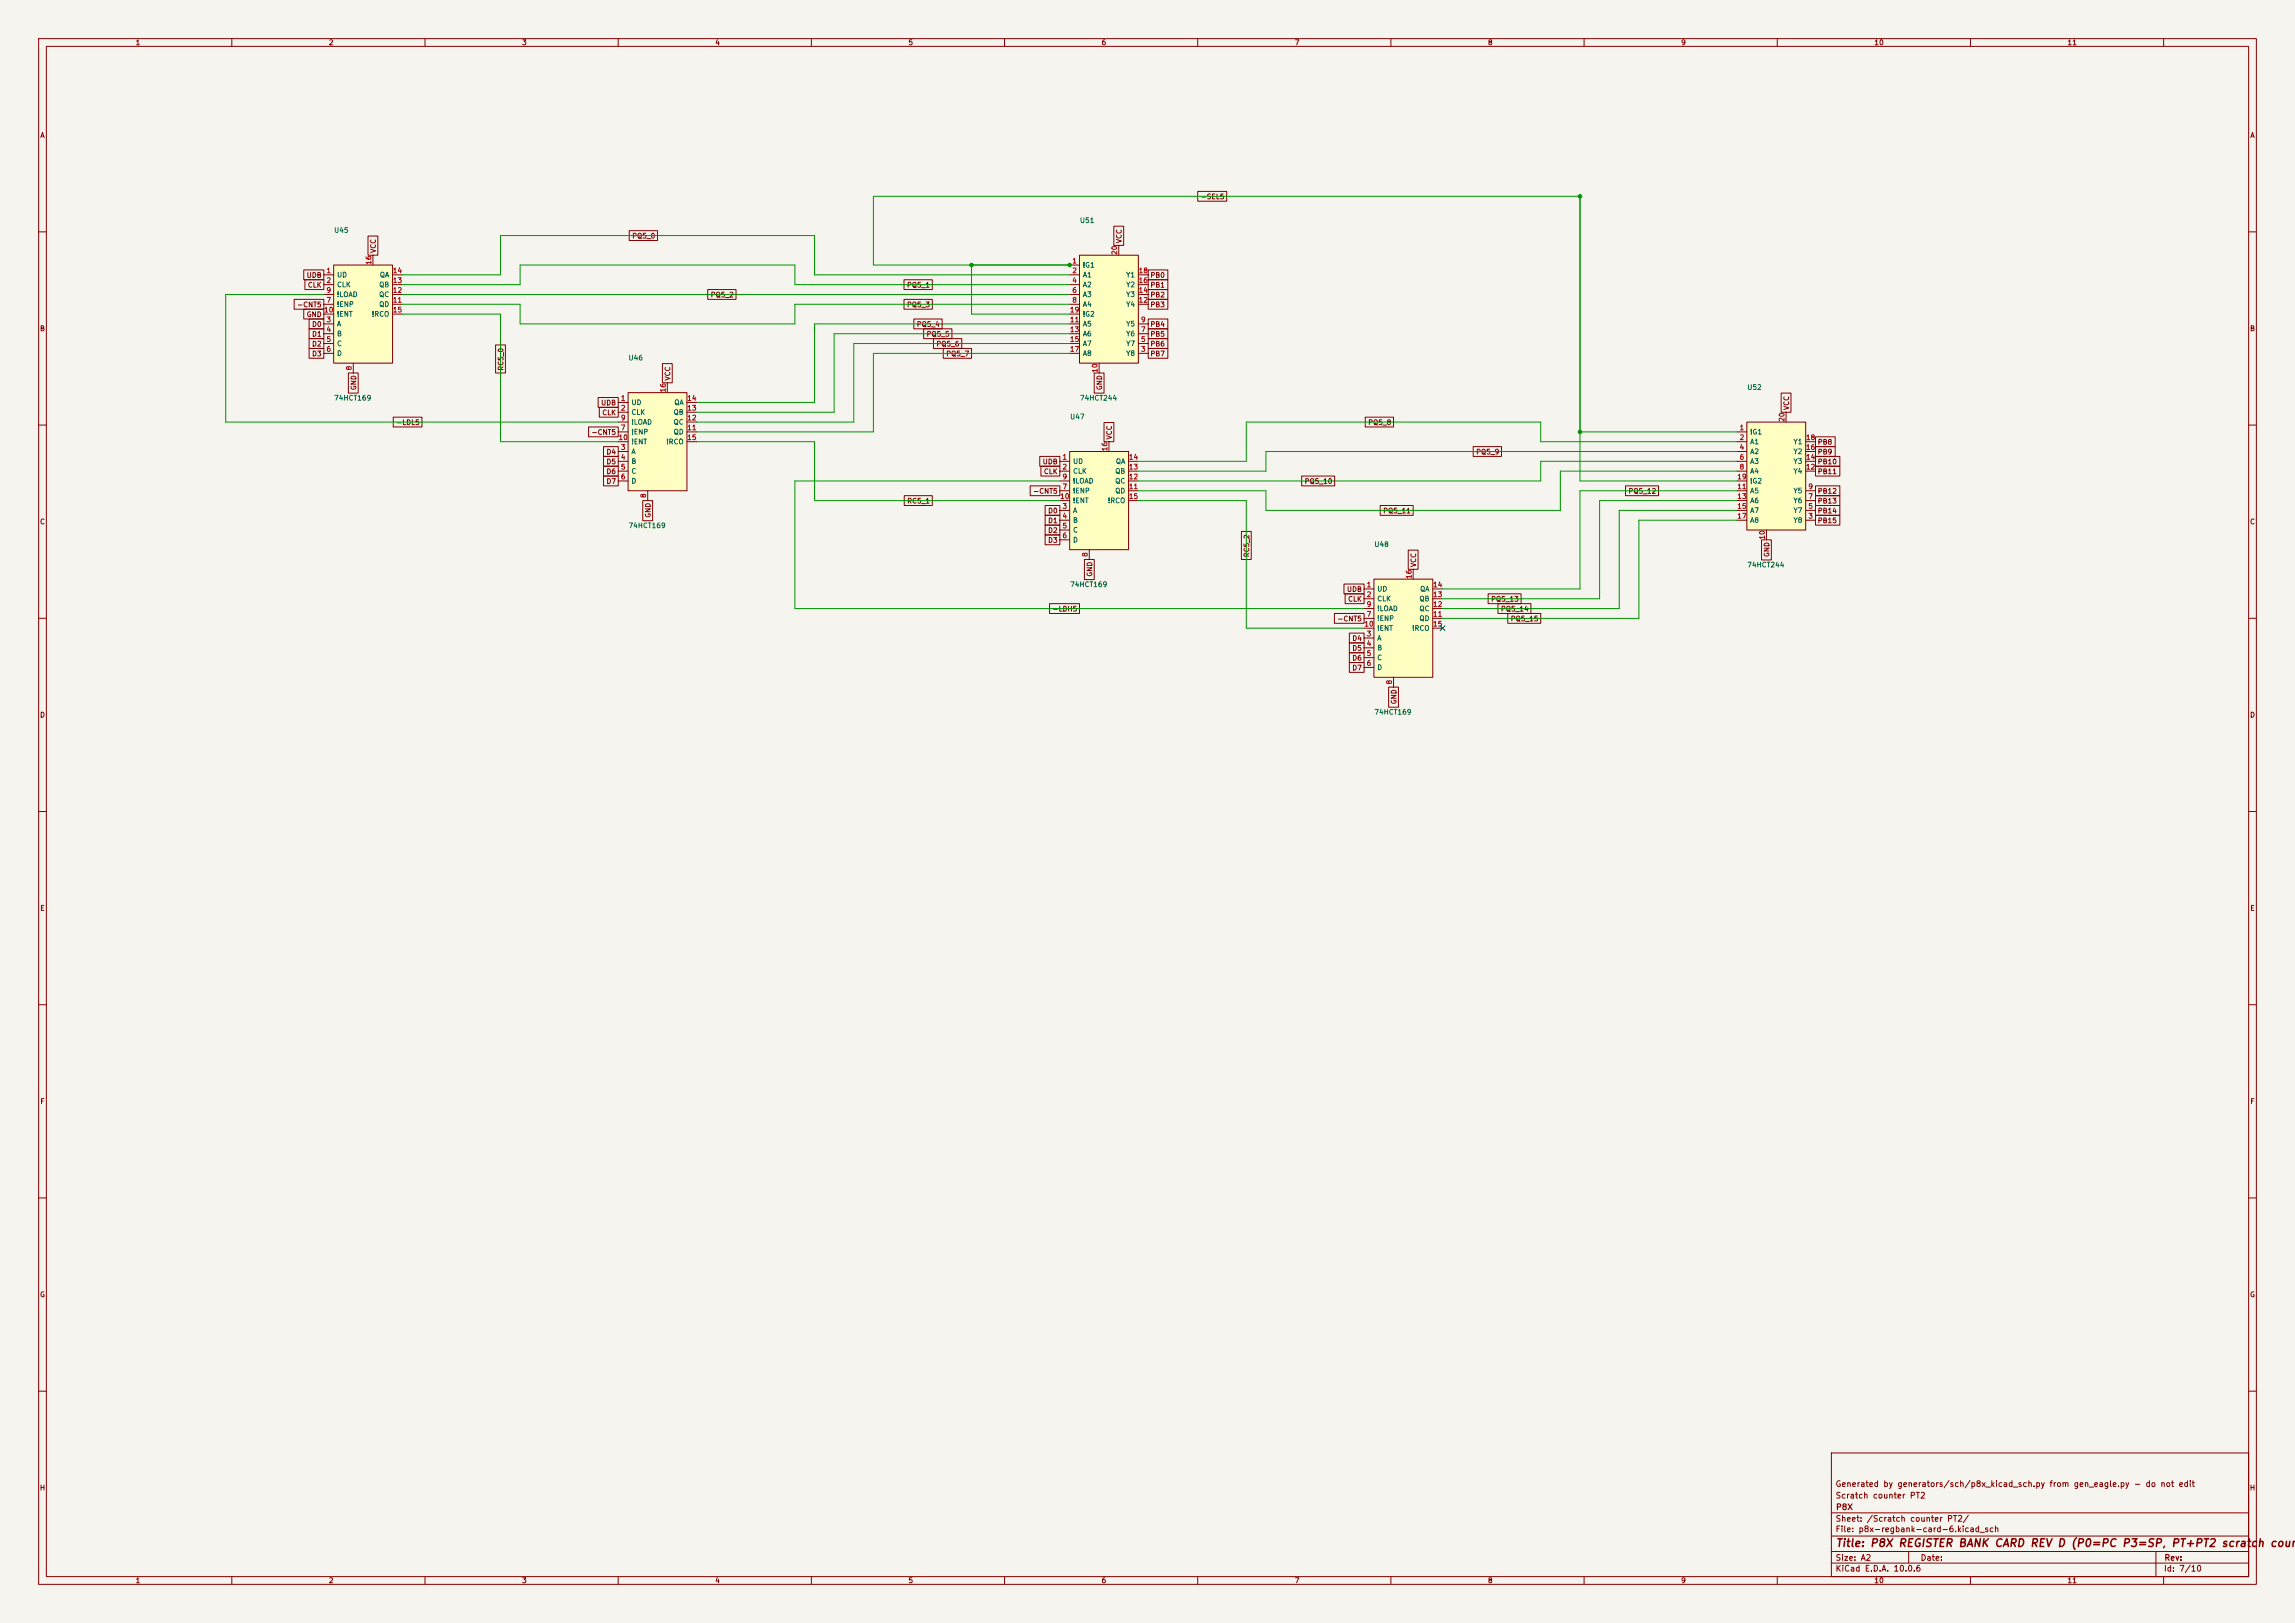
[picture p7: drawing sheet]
<svg xmlns="http://www.w3.org/2000/svg" width="594mm" height="420mm" viewBox="0 0 594 420" stroke-linecap="round" stroke-linejoin="round" font-family="sans-serif">
<defs><g id="words">
<text font-size="2" fill="#840000" x="475" y="400.8">Title: P8X REGISTER BANK CARD REV D (P0=PC P3=SP, PT+PT2 scratch count</text>
<g font-size="1.5" fill="#840000">
<text x="475" y="388.1">Scratch counter PT2</text>
<text x="475" y="385.1">Generated by generators/sch/p8x_kicad_sch.py from gen_eagle.py - do not edit</text>
<text x="475" y="394.1">Sheet: /Scratch counter PT2/</text>
<text x="475.1" y="391.1">P8X</text>
<text x="475" y="396.8">File: p8x-regbank-card-6.kicad_sch</text>
<text x="475" y="407">KiCad E.D.A. 10.0.6</text>
<text x="475" y="404.2">Size: A2</text>
<text x="497" y="404.2">Date:</text>
<text x="560" y="407">Id: 7/10</text>
<text x="560.1" y="404.2">Rev:</text>
</g>
<g font-size="1.3" fill="#840000">
<text x="35" y="12">1</text>
<text x="85" y="12">2</text>
<text x="135" y="12">3</text>
<text x="185" y="12">4</text>
<text x="235" y="12">5</text>
<text x="285" y="12">6</text>
<text x="335" y="12">7</text>
<text x="385" y="12">8</text>
<text x="435" y="12">9</text>
<text x="485" y="12">10</text>
<text x="535" y="12">11</text>
<text x="10.3" y="36">A</text>
<text x="582.3" y="36">A</text>
<text x="310.6" y="51.9">-SEL5</text>
<text x="97.6" y="65.6" transform="rotate(-90 97.6 65.6)">VCC</text>
<text x="163.5" y="62">PQ5_0</text>
<text x="290.6" y="63.1" transform="rotate(-90 290.6 63.1)">VCC</text>
<text x="79.2" y="72.2">UDB</text>
<text x="79.5" y="74.7">CLK</text>
<text x="183.8" y="77.3">PQ5_2</text>
<text x="234.6" y="74.7">PQ5_1</text>
<text x="297.6" y="77.3">PB2</text>
<text x="297.6" y="74.7">PB1</text>
<text x="297.6" y="72.2">PB0</text>
<text x="76.8" y="79.8">-CNT5</text>
<text x="79.2" y="82.3">GND</text>
<text x="234.6" y="79.8">PQ5_3</text>
<text x="297.6" y="79.8">PB3</text>
<text x="10.2" y="86">B</text>
<text x="80.6" y="84.9">D0</text>
<text x="80.6" y="90">D2</text>
<text x="80.6" y="87.4">D1</text>
<text x="237.1" y="84.9">PQ5_4</text>
<text x="239.7" y="87.4">PQ5_5</text>
<text x="242.2" y="90">PQ5_6</text>
<text x="297.6" y="84.9">PB4</text>
<text x="297.6" y="87.4">PB5</text>
<text x="297.6" y="90">PB6</text>
<text x="582.2" y="86">B</text>
<text x="80.6" y="92.5">D3</text>
<text x="244.8" y="92.5">PQ5_7</text>
<text x="297.6" y="92.5">PB7</text>
<text x="92.5" y="101.1" transform="rotate(-90 92.5 101.1)">GND</text>
<text x="130.6" y="96.1" transform="rotate(-90 130.6 96.1)">RC5_0</text>
<text x="173.8" y="98.6" transform="rotate(-90 173.8 98.6)">VCC</text>
<text x="285.5" y="101.1" transform="rotate(-90 285.5 101.1)">GND</text>
<text x="155.4" y="105.2">UDB</text>
<text x="155.7" y="107.7">CLK</text>
<text x="463.3" y="106.2" transform="rotate(-90 463.3 106.2)">VCC</text>
<text x="102.4" y="110.3">-LDL5</text>
<text x="153" y="112.8">-CNT5</text>
<text x="288.1" y="113.9" transform="rotate(-90 288.1 113.9)">VCC</text>
<text x="354" y="110.3">PQ5_8</text>
<text x="156.8" y="117.9">D4</text>
<text x="381.9" y="117.9">PQ5_9</text>
<text x="470.3" y="117.9">PB9</text>
<text x="470.3" y="115.4">PB8</text>
<text x="156.8" y="123">D6</text>
<text x="156.8" y="125.5">D7</text>
<text x="156.8" y="120.4">D5</text>
<text x="269.7" y="120.4">UDB</text>
<text x="270" y="123">CLK</text>
<text x="337.5" y="125.5">PQ5_10</text>
<text x="470.3" y="123">PB11</text>
<text x="470.3" y="120.4">PB10</text>
<text x="234.7" y="130.6">RC5_1</text>
<text x="267.3" y="128.1">-CNT5</text>
<text x="421.4" y="128.1">PQ5_12</text>
<text x="470.3" y="130.6">PB13</text>
<text x="470.3" y="128.1">PB12</text>
<text x="10.2" y="136">C</text>
<text x="168.7" y="134.1" transform="rotate(-90 168.7 134.1)">GND</text>
<text x="271.1" y="133.1">D0</text>
<text x="271.1" y="135.7">D1</text>
<text x="357.9" y="133.1">PQ5_11</text>
<text x="470.3" y="135.7">PB15</text>
<text x="470.3" y="133.1">PB14</text>
<text x="582.2" y="136">C</text>
<text x="271.1" y="140.8">D3</text>
<text x="271.1" y="138.2">D2</text>
<text x="283" y="149.4" transform="rotate(-90 283 149.4)">GND</text>
<text x="323.6" y="144.3" transform="rotate(-90 323.6 144.3)">RC5_2</text>
<text x="366.8" y="146.9" transform="rotate(-90 366.8 146.9)">VCC</text>
<text x="458.3" y="144.3" transform="rotate(-90 458.3 144.3)">GND</text>
<text x="348.5" y="153.5">UDB</text>
<text x="348.8" y="156">CLK</text>
<text x="385.8" y="156">PQ5_13</text>
<text x="272.3" y="158.5">-LDH5</text>
<text x="346" y="161.1">-CNT5</text>
<text x="388.3" y="158.5">PQ5_14</text>
<text x="390.9" y="161.1">PQ5_15</text>
<text x="349.9" y="166.2">D4</text>
<text x="349.9" y="168.7">D5</text>
<text x="349.9" y="171.2">D6</text>
<text x="349.9" y="173.8">D7</text>
<text x="10.2" y="186">D</text>
<text x="361.7" y="182.4" transform="rotate(-90 361.7 182.4)">GND</text>
<text x="582.2" y="186">D</text>
<text x="10.3" y="236">E</text>
<text x="582.3" y="236">E</text>
<text x="10.3" y="286">F</text>
<text x="582.3" y="286">F</text>
<text x="10.2" y="336">G</text>
<text x="582.2" y="336">G</text>
<text x="10.2" y="386">H</text>
<text x="582.2" y="386">H</text>
<text x="35" y="410">1</text>
<text x="85" y="410">2</text>
<text x="135" y="410">3</text>
<text x="185" y="410">4</text>
<text x="235" y="410">5</text>
<text x="285" y="410">6</text>
<text x="335" y="410">7</text>
<text x="385" y="410">8</text>
<text x="435" y="410">9</text>
<text x="485" y="410">10</text>
<text x="535" y="410">11</text>
</g>
<g font-size="1.3" fill="#006464">
<text x="279.4" y="58">U51</text>
<text x="86.3" y="60.5">U45</text>
<text x="280.1" y="69.5">!G1</text>
<text x="87.1" y="72.1">UD</text>
<text x="87.1" y="74.6">CLK</text>
<text x="87.1" y="77.2">!LOAD</text>
<text x="98" y="77.2">QC</text>
<text x="98" y="74.6">QB</text>
<text x="98.2" y="72.1">QA</text>
<text x="280.1" y="72.1">A1</text>
<text x="280.1" y="74.6">A2</text>
<text x="280.1" y="77.2">A3</text>
<text x="291.4" y="77.2">Y3</text>
<text x="291.4" y="74.6">Y2</text>
<text x="291.4" y="72.1">Y1</text>
<text x="87.1" y="79.7">!ENP</text>
<text x="87.1" y="82.2">!ENT</text>
<text x="96.1" y="82.2">!RCO</text>
<text x="98" y="79.7">QD</text>
<text x="280.1" y="79.7">A4</text>
<text x="280.1" y="82.2">!G2</text>
<text x="291.4" y="79.7">Y4</text>
<text x="87.1" y="84.8">A</text>
<text x="87.1" y="87.3">B</text>
<text x="87.1" y="89.9">C</text>
<text x="280.1" y="84.8">A5</text>
<text x="280.1" y="87.3">A6</text>
<text x="280.1" y="89.9">A7</text>
<text x="291.4" y="89.9">Y7</text>
<text x="291.4" y="87.3">Y6</text>
<text x="291.4" y="84.8">Y5</text>
<text x="87.1" y="92.4">D</text>
<text x="162.5" y="93.6">U46</text>
<text x="280.1" y="92.4">A8</text>
<text x="291.4" y="92.4">Y8</text>
<text x="452.1" y="101.2">U52</text>
<text x="86.3" y="103.9">74HCT169</text>
<text x="163.3" y="105.1">UD</text>
<text x="163.3" y="107.6">CLK</text>
<text x="174.2" y="107.6">QB</text>
<text x="174.4" y="105.1">QA</text>
<text x="279.4" y="103.9">74HCT244</text>
<text x="163.3" y="112.7">!ENP</text>
<text x="163.3" y="110.2">!LOAD</text>
<text x="174.2" y="112.7">QD</text>
<text x="174.2" y="110.2">QC</text>
<text x="276.8" y="108.8">U47</text>
<text x="452.9" y="112.7">!G1</text>
<text x="163.3" y="117.8">A</text>
<text x="163.3" y="115.3">!ENT</text>
<text x="172.3" y="115.3">!RCO</text>
<text x="452.9" y="115.3">A1</text>
<text x="452.9" y="117.8">A2</text>
<text x="464.1" y="117.8">Y2</text>
<text x="464.1" y="115.3">Y1</text>
<text x="163.3" y="120.3">B</text>
<text x="163.3" y="122.9">C</text>
<text x="163.3" y="125.4">D</text>
<text x="277.6" y="120.3">UD</text>
<text x="277.6" y="122.9">CLK</text>
<text x="277.6" y="125.4">!LOAD</text>
<text x="288.5" y="125.4">QC</text>
<text x="288.5" y="122.9">QB</text>
<text x="288.7" y="120.3">QA</text>
<text x="452.9" y="120.3">A3</text>
<text x="452.9" y="122.9">A4</text>
<text x="452.9" y="125.4">!G2</text>
<text x="464.1" y="122.9">Y4</text>
<text x="464.1" y="120.3">Y3</text>
<text x="277.6" y="128">!ENP</text>
<text x="277.6" y="130.5">!ENT</text>
<text x="286.6" y="130.5">!RCO</text>
<text x="288.5" y="128">QD</text>
<text x="452.9" y="128">A5</text>
<text x="452.9" y="130.5">A6</text>
<text x="464.1" y="130.5">Y6</text>
<text x="464.1" y="128">Y5</text>
<text x="162.5" y="137">74HCT169</text>
<text x="277.6" y="133">A</text>
<text x="277.6" y="135.6">B</text>
<text x="452.9" y="133">A7</text>
<text x="452.9" y="135.6">A8</text>
<text x="464.1" y="135.6">Y8</text>
<text x="464.1" y="133">Y7</text>
<text x="277.6" y="138.1">C</text>
<text x="277.6" y="140.7">D</text>
<text x="355.6" y="141.8">U48</text>
<text x="452.1" y="147.1">74HCT244</text>
<text x="276.8" y="152.2">74HCT169</text>
<text x="356.3" y="153.4">UD</text>
<text x="356.3" y="155.9">CLK</text>
<text x="367.3" y="155.9">QB</text>
<text x="367.4" y="153.4">QA</text>
<text x="356.3" y="161">!ENP</text>
<text x="356.3" y="158.4">!LOAD</text>
<text x="367.3" y="161">QD</text>
<text x="367.3" y="158.4">QC</text>
<text x="356.3" y="166.1">A</text>
<text x="356.3" y="163.5">!ENT</text>
<text x="365.4" y="163.5">!RCO</text>
<text x="356.3" y="168.6">B</text>
<text x="356.3" y="171.1">C</text>
<text x="356.3" y="173.7">D</text>
<text x="355.6" y="185.2">74HCT169</text>
</g>
<g font-size="1.3" fill="#a90000">
<text x="84.4" y="71">1</text>
<text x="96.4" y="68.6" transform="rotate(-90 96.4 68.6)">16</text>
<text x="101.5" y="71">14</text>
<text x="277.4" y="68.4">1</text>
<text x="277.4" y="71">2</text>
<text x="289.4" y="66.1" transform="rotate(-90 289.4 66.1)">20</text>
<text x="294.6" y="71">18</text>
<text x="84.4" y="73.5">2</text>
<text x="84.4" y="76.1">9</text>
<text x="101.5" y="76.1">12</text>
<text x="101.5" y="73.5">13</text>
<text x="277.4" y="73.5">4</text>
<text x="277.4" y="76.1">6</text>
<text x="294.6" y="76.1">14</text>
<text x="294.6" y="73.5">16</text>
<text x="83.8" y="81.1">10</text>
<text x="84.4" y="83.7">3</text>
<text x="84.4" y="78.6">7</text>
<text x="101.5" y="78.6">11</text>
<text x="101.5" y="81.1">15</text>
<text x="276.8" y="83.7">11</text>
<text x="276.8" y="81.1">19</text>
<text x="277.4" y="78.6">8</text>
<text x="294.6" y="78.6">12</text>
<text x="295.2" y="83.7">9</text>
<text x="84.4" y="86.2">4</text>
<text x="84.4" y="88.8">5</text>
<text x="276.8" y="86.2">13</text>
<text x="276.8" y="88.8">15</text>
<text x="295.2" y="88.8">5</text>
<text x="295.2" y="86.2">7</text>
<text x="84.4" y="91.3">6</text>
<text x="91.3" y="96" transform="rotate(-90 91.3 96)">8</text>
<text x="276.8" y="91.3">17</text>
<text x="295.2" y="91.3">3</text>
<text x="172.6" y="101.7" transform="rotate(-90 172.6 101.7)">16</text>
<text x="284.3" y="96.6" transform="rotate(-90 284.3 96.6)">10</text>
<text x="160.6" y="104">1</text>
<text x="160.6" y="106.5">2</text>
<text x="177.7" y="106.5">13</text>
<text x="177.7" y="104">14</text>
<text x="160.6" y="111.6">7</text>
<text x="160.6" y="109.1">9</text>
<text x="177.7" y="111.6">11</text>
<text x="177.7" y="109.1">12</text>
<text x="450.1" y="111.6">1</text>
<text x="462.1" y="109.3" transform="rotate(-90 462.1 109.3)">20</text>
<text x="160" y="114.2">10</text>
<text x="160.6" y="116.7">3</text>
<text x="160.6" y="119.2">4</text>
<text x="177.7" y="114.2">15</text>
<text x="274.9" y="119.2">1</text>
<text x="286.9" y="116.9" transform="rotate(-90 286.9 116.9)">16</text>
<text x="292" y="119.2">14</text>
<text x="450.1" y="114.2">2</text>
<text x="450.1" y="116.7">4</text>
<text x="450.1" y="119.2">6</text>
<text x="467.3" y="119.2">14</text>
<text x="467.3" y="116.7">16</text>
<text x="467.3" y="114.2">18</text>
<text x="160.6" y="121.8">5</text>
<text x="160.6" y="124.3">6</text>
<text x="274.9" y="121.8">2</text>
<text x="274.9" y="124.3">9</text>
<text x="292" y="124.3">12</text>
<text x="292" y="121.8">13</text>
<text x="449.5" y="124.3">19</text>
<text x="450.1" y="121.8">8</text>
<text x="467.3" y="121.8">12</text>
<text x="167.5" y="129" transform="rotate(-90 167.5 129)">8</text>
<text x="274.3" y="129.4">10</text>
<text x="274.9" y="131.9">3</text>
<text x="274.9" y="126.9">7</text>
<text x="292" y="126.9">11</text>
<text x="292" y="129.4">15</text>
<text x="449.5" y="126.9">11</text>
<text x="449.5" y="129.4">13</text>
<text x="449.5" y="131.9">15</text>
<text x="467.9" y="131.9">5</text>
<text x="467.9" y="129.4">7</text>
<text x="467.9" y="126.9">9</text>
<text x="274.9" y="134.5">4</text>
<text x="274.9" y="137">5</text>
<text x="449.5" y="134.5">17</text>
<text x="467.9" y="134.5">3</text>
<text x="274.9" y="139.6">6</text>
<text x="457.1" y="139.8" transform="rotate(-90 457.1 139.8)">10</text>
<text x="281.8" y="144.2" transform="rotate(-90 281.8 144.2)">8</text>
<text x="365.6" y="149.9" transform="rotate(-90 365.6 149.9)">16</text>
<text x="353.6" y="152.3">1</text>
<text x="353.6" y="154.8">2</text>
<text x="370.8" y="154.8">13</text>
<text x="370.8" y="152.3">14</text>
<text x="353.6" y="159.9">7</text>
<text x="353.6" y="157.3">9</text>
<text x="370.8" y="159.9">11</text>
<text x="370.8" y="157.3">12</text>
<text x="353" y="162.4">10</text>
<text x="353.6" y="165">3</text>
<text x="353.6" y="167.5">4</text>
<text x="370.8" y="162.4">15</text>
<text x="353.6" y="170">5</text>
<text x="353.6" y="172.6">6</text>
<text x="360.5" y="177.3" transform="rotate(-90 360.5 177.3)">8</text>
</g>
</g></defs>
<path d="M0 0h594v420h-594z" fill="#f5f4ef" stroke="#f5f4ef" stroke-width=".26"/>
<g fill="none" stroke="#840000" stroke-width=".26">
<path d="M10 10h574v400h-574zM12 12h570v396h-570zM60 10v2M110 10v2M160 10v2M210 10v2M260 10v2M310 10v2M360 10v2M410 10v2M460 10v2M510 10v2"/>
<path d="M560 10v2M10 60h2M582 60h2M10 110h2M582 110h2M10 160h2M582 160h2M10 210h2M582 210h2M10 260h2M582 260h2M10 310h2"/>
<path d="M582 310h2M10 360h2M474 376h108v32h-108zM582 360h2M474 397.5h108M474 391.5h108M60 408v2M110 408v2M160 408v2M210 408v2M260 408v2M310 408v2"/>
<path d="M360 408v2M410 408v2M460 408v2M474 404.5h108M474 401.5h108M494 401.5v3M510 408v2M558 401.5v6.5M560 408v2"/>
</g>
<path d="M279.4 66h15.2v28h-15.2z" fill="#ffffc2"/>
<g fill="none" stroke="#840000" stroke-width=".26">
<path d="M276.9 68.6h2.5M276.9 71.1h2.5M276.9 73.7h2.5M276.9 76.2h2.5M276.9 78.7h2.5M279.4 66h15.2v28h-15.2zM289.6 63.5v2.5M294.6 71.1h2.6M294.6 73.7h2.6M294.6 76.2h2.6M294.6 78.7h2.6M276.9 91.4h2.5"/>
<path d="M276.9 88.9h2.5M276.9 86.4h2.5M276.9 83.8h2.5M276.9 81.3h2.5M284.5 94v2.5M294.6 91.4h2.6M294.6 88.9h2.6M294.6 86.4h2.6M294.6 83.8h2.6"/>
</g>
<path d="M162.6 101.6h15.2v25.4h-15.2z" fill="#ffffc2"/>
<g fill="none" stroke="#840000" stroke-width=".26">
<path d="M172.7 99.1v2.5M160 104.1h2.6M160 106.7h2.6M160 116.8h2.6M160 119.4h2.6M160 111.8h2.6M160 109.2h2.6M160 114.3h2.6M162.6 101.6h15.2v25.4h-15.2zM177.8 104.1h2.5M177.8 106.7h2.5M177.8 111.8h2.5"/>
<path d="M177.8 109.2h2.5M177.8 114.3h2.5M160 121.9h2.6M160 124.5h2.6M167.6 127v2.5"/>
</g>
<path d="M355.6 149.9h15.2v25.4h-15.2z" fill="#ffffc2"/>
<g fill="none" stroke="#840000" stroke-width=".26">
<path d="M353.1 152.4h2.5M353.1 154.9h2.5M353.1 157.5h2.5M355.6 149.9h15.2v25.4h-15.2zM365.8 147.3v2.6M370.8 152.4h2.6M370.8 154.9h2.6M370.8 157.5h2.6M353.1 165.1h2.5M353.1 167.6h2.5M353.1 170.2h2.5M353.1 172.7h2.5"/>
<path d="M353.1 160h2.5M353.1 162.6h2.5M360.7 175.3v2.5M370.8 160h2.6M370.8 162.6h2.6"/>
</g>
<path d="M452.1 109.2h15.3v28h-15.3z" fill="#ffffc2"/>
<g fill="none" stroke="#840000" stroke-width=".26">
<path d="M449.6 111.8h2.5M449.6 114.3h2.5M449.6 116.8h2.5M449.6 119.4h2.5M452.1 109.2h15.3v28h-15.3zM462.3 106.7v2.5M467.4 114.3h2.5M467.4 116.8h2.5M467.4 119.4h2.5M449.6 134.6h2.5M449.6 132.1h2.5M449.6 129.5h2.5"/>
<path d="M449.6 121.9h2.5M449.6 127h2.5M449.6 124.5h2.5M457.2 137.2v2.5M467.4 134.6h2.5M467.4 132.1h2.5M467.4 129.5h2.5M467.4 121.9h2.5M467.4 127h2.5"/>
</g>
<path d="M276.9 116.8h15.2v25.4h-15.2z" fill="#ffffc2"/>
<g fill="none" stroke="#840000" stroke-width=".26">
<path d="M274.3 119.4h2.6M276.9 116.8h15.2v25.4h-15.2zM287 114.3v2.5M292.1 119.4h2.5M274.3 121.9h2.6M274.3 132.1h2.6M274.3 134.6h2.6M274.3 137.2h2.6M274.3 139.7h2.6M274.3 127h2.6M274.3 124.5h2.6M274.3 129.5h2.6"/>
<path d="M292.1 121.9h2.5M292.1 127h2.5M292.1 124.5h2.5M292.1 129.5h2.5M281.9 142.2v2.6"/>
</g>
<path d="M86.4 68.6h15.2v25.4h-15.2z" fill="#ffffc2"/>
<g fill="none" stroke="#840000" stroke-width=".26">
<path d="M162.9 59.7h7.3v2.5h-7.3zM288.3 58.5h2.5v5h-2.5zM310 49.5h7.5v2.6h-7.5zM76.1 77.5h7.7v2.5h-7.7zM78.6 69.8h5.2v2.6h-5.2zM78.9 72.4h4.9v2.5h-4.9zM83.8 71.1h2.6M83.8 73.7h2.6M83.8 78.7h2.6M83.8 76.2h2.6M86.4 68.6h15.2v25.4h-15.2zM95.2 61.1h2.6v4.9h-2.6z"/>
<path d="M96.5 66v2.6M101.6 71.1h2.5M101.6 73.7h2.5M101.6 78.7h2.5M101.6 76.2h2.5M183.2 74.9h7.3v2.6h-7.3zM234 72.4h7.3v2.5h-7.3zM234 77.5h7.3v2.5h-7.3zM297.2 74.9h5.1v2.6h-5.1zM297.2 72.4h5.1v2.5h-5.1zM297.2 69.8h5.1v2.6h-5.1zM297.2 77.5h5.1v2.5h-5.1z"/>
<path d="M78.6 80h5.2v2.6h-5.2zM80 82.5h3.8v2.6h-3.8zM80 90.2h3.8v2.5h-3.8zM80 87.6h3.8v2.6h-3.8zM80 85.1h3.8v2.5h-3.8zM83.8 83.8h2.6M83.8 86.4h2.6M83.8 88.9h2.6M83.8 91.4h2.6M83.8 81.3h2.6M90.2 96.5h2.5v5.2h-2.5zM91.4 94v2.5"/>
<path d="M101.6 81.3h2.5M128.3 89.3h2.5v7.2h-2.5zM171.4 94.1h2.6v5h-2.6zM236.5 82.5h7.3v2.6h-7.3zM239.1 85.1h7.3v2.5h-7.3zM241.6 87.6h7.3v2.6h-7.3zM244.1 90.2h7.4v2.5h-7.4zM283.2 96.5h2.6v5.2h-2.6zM297.2 82.5h5.1v2.6h-5.1zM297.2 85.1h5.1v2.5h-5.1zM297.2 87.6h5.1v2.6h-5.1zM297.2 90.2h5.1v2.5h-5.1z"/>
<path d="M101.8 107.9h7.4v2.6h-7.4zM152.3 110.5h7.7v2.5h-7.7zM154.8 102.9h5.2v2.5h-5.2zM155.1 105.4h4.9v2.6h-4.9zM156.2 115.6h3.8v2.5h-3.8zM156.2 118.1h3.8v2.6h-3.8zM269.1 118.1h5.2v2.6h-5.2zM285.7 109.3h2.6v5h-2.6zM353.4 107.9h7.3v2.6h-7.3zM381.3 115.6h7.3v2.5h-7.3zM461 101.7h2.6v5h-2.6zM469.9 118.1h6.3v2.6h-6.3z"/>
<path d="M469.9 115.6h5.1v2.5h-5.1zM469.9 113h5.1v2.6h-5.1zM156.2 120.6h3.8v2.6h-3.8zM156.2 123.2h3.8v2.5h-3.8zM166.4 129.5h2.5v5.2h-2.5zM234 128.3h7.3v2.5h-7.3zM266.6 125.7h7.7v2.6h-7.7zM269.4 120.6h4.9v2.6h-4.9zM270.5 130.8h3.8v2.6h-3.8zM270.5 133.3h3.8v2.6h-3.8zM270.5 138.4h3.8v2.6h-3.8zM270.5 135.9h3.8v2.5h-3.8z"/>
<path d="M321.3 137.5h2.6v7.3h-2.6zM336.9 123.2h8.5v2.5h-8.5zM357.2 130.8h8.6v2.6h-8.6zM420.7 125.7h8.6v2.6h-8.6zM455.9 139.7h2.6v5.2h-2.6zM469.9 133.3h6.3v2.6h-6.3zM469.9 130.8h6.3v2.6h-6.3zM469.9 128.3h6.3v2.5h-6.3zM469.9 125.7h6.3v2.6h-6.3zM469.9 120.6h6.3v2.6h-6.3zM271.7 156.2h7.7v2.6h-7.7zM280.7 144.8h2.5v5.2h-2.5z"/>
<path d="M345.4 158.7h7.7v2.6h-7.7zM347.9 151.1h5.2v2.6h-5.2zM348.2 153.7h4.9v2.5h-4.9zM364.5 142.4h2.5v4.9h-2.5zM385.2 153.7h8.5v2.5h-8.5zM387.7 156.2h8.5v2.6h-8.5zM390.2 158.7h8.6v2.6h-8.6zM349.2 166.4h3.9v2.5h-3.9zM349.2 163.8h3.9v2.6h-3.9zM349.2 168.9h3.9v2.6h-3.9zM349.2 171.4h3.9v2.6h-3.9zM359.4 177.8h2.6v5.2h-2.6z"/>
</g>
<g fill="none" stroke="#009600" stroke-width=".26">
<path d="M83.8 76.2h-25.4v33h101.6M104.1 73.7h30.5v-5.1h71.1v5.1h71.2M104.1 78.7h30.5v5.1h71.1v-5.1h71.2M104.1 71.1h25.4v-10.1h81.3v10.1h66.1M104.1 76.2h172.8M251.5 68.6v12.7h25.4M276.9 68.6h-50.8v-17.8h182.8v73.7h40.7M104.1 81.3h25.4v33h30.5M276.9 88.9h-55.9v20.3h-40.7M276.9 91.4h-50.8v20.4h-45.8M276.9 83.8h-66.1v20.3h-30.5M276.9 86.4h-61v20.3h-35.6"/>
<path d="M180.3 114.3h30.5v15.2h63.5M408.9 111.8h40.7M449.6 116.8h-121.9v5.1h-33.1M449.6 114.3h-50.8v-5.1h-76.2v10.2h-28M449.6 119.4h-50.8v5.1h-104.2M274.3 124.5h-68.6v33h147.4M294.6 129.5h28v33.1h30.5M449.6 121.9h-45.7v10.2h-76.2v-5.1h-33.1M449.6 129.5h-35.6v25.4h-40.6M449.6 127h-40.7v25.4h-35.5M449.6 132.1h-30.5v25.4h-45.7M449.6 134.6h-25.4v25.4h-50.8"/>
</g>
<path d="M372.8 162l1.2 1.2M374 162l-1.2 1.2" fill="none" stroke="#000084" stroke-width=".26"/>
<g fill="#009600" stroke="#009600" stroke-width=".26">
<circle cx="251.5" cy="68.6" r=".46"/>
<circle cx="276.9" cy="68.6" r=".46"/>
<circle cx="408.9" cy="50.8" r=".46"/>
<circle cx="408.9" cy="111.8" r=".46"/>
</g>
<use href="#words"/>
</svg>
